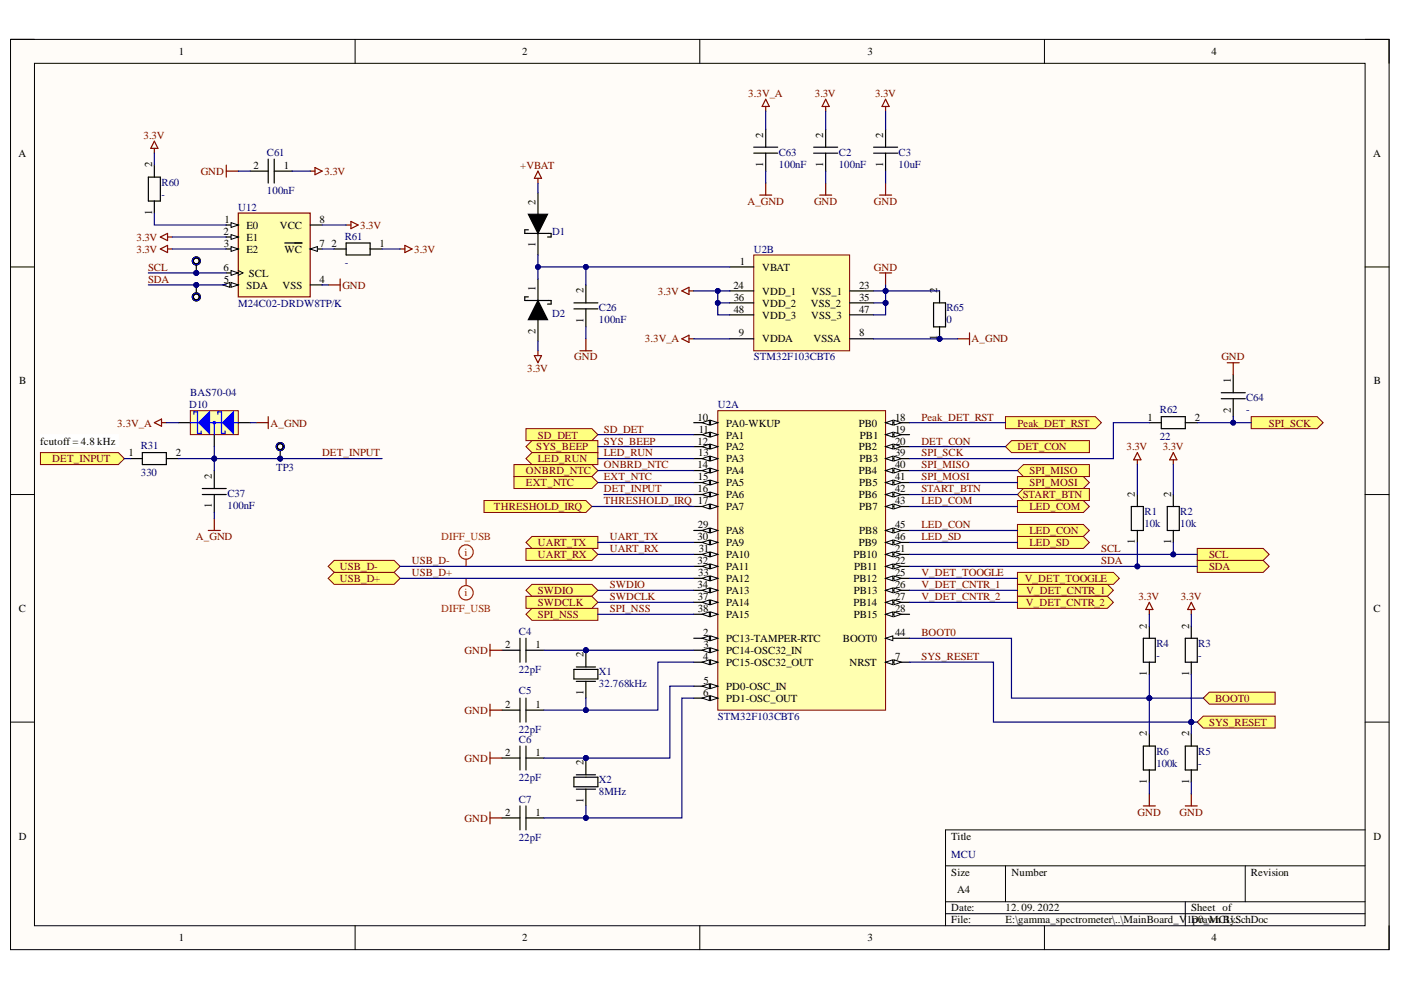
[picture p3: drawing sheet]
<svg xmlns="http://www.w3.org/2000/svg" width="297mm" height="210mm" viewBox="0 0 297 210" stroke-linecap="round" stroke-linejoin="round" font-family="sans-serif">
<defs><g id="words">
<g font-size="2.3">
<text x="37.9" y="11.7">1</text>
<text x="110.7" y="11.7">2</text>
<text x="183.9" y="11.7">3</text>
<text x="256.8" y="11.7">4</text>
<text x="161.8" y="29.2" transform="rotate(-90 161.8 29.2)">2</text>
<text x="174.5" y="29.2" transform="rotate(-90 174.5 29.2)">2</text>
<text x="187.2" y="29.2" transform="rotate(-90 187.2 29.2)">2</text>
<text x="3.9" y="33.3">A</text>
<text x="32.2" y="35.5" transform="rotate(-90 32.2 35.5)">2</text>
<text x="53.7" y="35.8">2</text>
<text x="60.2" y="35.8">1</text>
<text x="161.8" y="35.3" transform="rotate(-90 161.8 35.3)">1</text>
<text x="174.5" y="35.3" transform="rotate(-90 174.5 35.3)">1</text>
<text x="187.2" y="35.3" transform="rotate(-90 187.2 35.3)">1</text>
<text x="291.1" y="33.3">A</text>
<text x="32.2" y="45.6" transform="rotate(-90 32.2 45.6)">1</text>
<text x="47.6" y="47.2">1</text>
<text x="67.8" y="47.2">8</text>
<text x="113.5" y="43.4" transform="rotate(-90 113.5 43.4)">2</text>
<text x="47.4" y="49.8">2</text>
<text x="47.5" y="52.3">3</text>
<text x="52.3" y="48.5">E0</text>
<text x="52.3" y="51.1">E1</text>
<text x="52.3" y="53.6">E2</text>
<text x="59.3" y="48.5">VCC</text>
<text x="60.3" y="53.6">WC</text>
<text x="67.8" y="52.3">7</text>
<text x="70.3" y="52.3">2</text>
<text x="80.5" y="52.3">1</text>
<text x="113.5" y="52.4" transform="rotate(-90 113.5 52.4)">1</text>
<text x="47.4" y="57.4">6</text>
<text x="47.5" y="59.9">5</text>
<text x="52.8" y="58.7">SCL</text>
<text x="67.8" y="59.9">4</text>
<text x="156.8" y="56.1">1</text>
<text x="161.6" y="57.4">VBAT</text>
<text x="52.3" y="61.2">SDA</text>
<text x="59.9" y="61.2">VSS</text>
<text x="113.5" y="61.7" transform="rotate(-90 113.5 61.7)">1</text>
<text x="123.7" y="62.2" transform="rotate(-90 123.7 62.2)">2</text>
<text x="155.5" y="61.2">24</text>
<text x="155.6" y="63.7">36</text>
<text x="161.6" y="62.5">VDD_1</text>
<text x="161.6" y="65">VDD_2</text>
<text x="171.9" y="65">VSS_2</text>
<text x="172.1" y="62.5">VSS_1</text>
<text x="182.1" y="61.2">23</text>
<text x="182.1" y="63.7">35</text>
<text x="198.7" y="62.2" transform="rotate(-90 198.7 62.2)">2</text>
<text x="113.5" y="70.8" transform="rotate(-90 113.5 70.8)">2</text>
<text x="123.7" y="68.4" transform="rotate(-90 123.7 68.4)">1</text>
<text x="155.6" y="66.3">48</text>
<text x="156.7" y="71.3">9</text>
<text x="161.6" y="67.5">VDD_3</text>
<text x="172" y="67.5">VSS_3</text>
<text x="182.1" y="66.3">47</text>
<text x="182.1" y="71.3">8</text>
<text x="161.6" y="72.6">VDDA</text>
<text x="172.5" y="72.6">VSSA</text>
<text x="198.7" y="72.2" transform="rotate(-90 198.7 72.2)">1</text>
<text x="4.1" y="81.5">B</text>
<text x="261" y="81.2" transform="rotate(-90 261 81.2)">1</text>
<text x="291.3" y="81.5">B</text>
<text x="147.9" y="89.2">10</text>
<text x="189.8" y="89.2">18</text>
<text x="243.3" y="89.2">1</text>
<text x="253.3" y="89.2">2</text>
<text x="261" y="87.7" transform="rotate(-90 261 87.7)">2</text>
<text x="8.5" y="94.2">fcutoff = 4.8 kHz</text>
<text x="147.9" y="94.2">12</text>
<text x="148.1" y="91.7">11</text>
<text x="154" y="90.4">PA0-WKUP</text>
<text x="154" y="93">PA1</text>
<text x="154" y="95.5">PA2</text>
<text x="182.1" y="90.4">PB0</text>
<text x="182.1" y="95.5">PB2</text>
<text x="182.3" y="93">PB1</text>
<text x="189.8" y="91.7">19</text>
<text x="189.8" y="94.2">20</text>
<text x="27.2" y="96.8">1</text>
<text x="37.3" y="96.8">2</text>
<text x="44.9" y="101.5" transform="rotate(-90 44.9 101.5)">2</text>
<text x="147.9" y="99.3">14</text>
<text x="148" y="101.9">15</text>
<text x="148.1" y="96.8">13</text>
<text x="154" y="98.1">PA3</text>
<text x="154" y="100.6">PA4</text>
<text x="182.1" y="100.6">PB4</text>
<text x="182.2" y="98.1">PB3</text>
<text x="189.8" y="96.8">39</text>
<text x="189.8" y="99.3">40</text>
<text x="189.8" y="101.9">41</text>
<text x="44.9" y="107.8" transform="rotate(-90 44.9 107.8)">1</text>
<text x="147.9" y="104.4">16</text>
<text x="154" y="103.1">PA5</text>
<text x="154" y="105.7">PA6</text>
<text x="182.1" y="105.7">PB6</text>
<text x="182.1" y="103.1">PB5</text>
<text x="189.8" y="104.4">42</text>
<text x="189.8" y="106.9">43</text>
<text x="240.6" y="105.3" transform="rotate(-90 240.6 105.3)">2</text>
<text x="248.3" y="105.3" transform="rotate(-90 248.3 105.3)">2</text>
<text x="148" y="112">29</text>
<text x="154" y="108.2">PA7</text>
<text x="154" y="113.3">PA8</text>
<text x="182.1" y="108.2">PB7</text>
<text x="182.1" y="113.3">PB8</text>
<text x="189.8" y="112">45</text>
<text x="147.9" y="119.6">32</text>
<text x="147.9" y="114.5">30</text>
<text x="148.1" y="117.1">31</text>
<text x="154" y="118.3">PA10</text>
<text x="154" y="115.8">PA9</text>
<text x="181" y="118.3">PB10</text>
<text x="182.1" y="115.8">PB9</text>
<text x="189.8" y="117.1">21</text>
<text x="189.8" y="119.6">22</text>
<text x="189.8" y="114.5">46</text>
<text x="240.6" y="115.4" transform="rotate(-90 240.6 115.4)">1</text>
<text x="248.3" y="115.4" transform="rotate(-90 248.3 115.4)">1</text>
<text x="147.9" y="124.7">34</text>
<text x="148.1" y="122.1">33</text>
<text x="154" y="120.9">PA11</text>
<text x="154" y="123.4">PA12</text>
<text x="154" y="125.9">PA13</text>
<text x="181" y="123.4">PB12</text>
<text x="181" y="125.9">PB13</text>
<text x="181.1" y="120.9">PB11</text>
<text x="189.8" y="122.1">25</text>
<text x="189.8" y="124.7">26</text>
<text x="4" y="129.8">C</text>
<text x="148" y="127.2">37</text>
<text x="148" y="129.8">38</text>
<text x="154" y="128.5">PA14</text>
<text x="154" y="131">PA15</text>
<text x="181" y="128.5">PB14</text>
<text x="181" y="131">PB15</text>
<text x="189.8" y="127.2">27</text>
<text x="189.8" y="129.8">28</text>
<text x="291.2" y="129.8">C</text>
<text x="107.1" y="137.4">2</text>
<text x="113.5" y="137.4">1</text>
<text x="149.1" y="134.8">2</text>
<text x="149.2" y="137.4">3</text>
<text x="154" y="136.1">PC13-TAMPER-RTC</text>
<text x="178.7" y="136.1">BOOT0</text>
<text x="189.8" y="134.8">44</text>
<text x="243.1" y="133.3" transform="rotate(-90 243.1 133.3)">2</text>
<text x="252.1" y="133.3" transform="rotate(-90 252.1 133.3)">2</text>
<text x="123.7" y="139.4" transform="rotate(-90 123.7 139.4)">2</text>
<text x="149.1" y="139.9">4</text>
<text x="154" y="138.6">PC14-OSC32_IN</text>
<text x="154" y="141.2">PC15-OSC32_OUT</text>
<text x="180.1" y="141.2">NRST</text>
<text x="189.8" y="139.9">7</text>
<text x="243.1" y="143.3" transform="rotate(-90 243.1 143.3)">1</text>
<text x="252.1" y="143.3" transform="rotate(-90 252.1 143.3)">1</text>
<text x="123.7" y="147.3" transform="rotate(-90 123.7 147.3)">1</text>
<text x="149.1" y="147.5">6</text>
<text x="149.2" y="145">5</text>
<text x="154" y="146.2">PD0-OSC_IN</text>
<text x="154" y="148.9">PD1-OSC_OUT</text>
<text x="107.1" y="150.1">2</text>
<text x="113.5" y="150.1">1</text>
<text x="107.1" y="160.3">2</text>
<text x="113.5" y="160.3">1</text>
<text x="243.1" y="156.1" transform="rotate(-90 243.1 156.1)">2</text>
<text x="252.1" y="156.1" transform="rotate(-90 252.1 156.1)">2</text>
<text x="123.7" y="162.2" transform="rotate(-90 123.7 162.2)">2</text>
<text x="243.1" y="166.2" transform="rotate(-90 243.1 166.2)">1</text>
<text x="252.1" y="166.2" transform="rotate(-90 252.1 166.2)">1</text>
<text x="107.1" y="172.9">2</text>
<text x="113.5" y="172.9">1</text>
<text x="123.7" y="170.2" transform="rotate(-90 123.7 170.2)">1</text>
<text x="4" y="178">D</text>
<text x="201.7" y="178">Title</text>
<text x="291.2" y="178">D</text>
<text x="201.7" y="185.6">Size</text>
<text x="214.5" y="185.6">Number</text>
<text x="265.2" y="185.6">Revision</text>
<text x="203" y="189.4">A4</text>
<text x="201.7" y="193.2">Date:</text>
<text x="201.7" y="195.8">File:</text>
<text x="213.2" y="193.2">12. 09. 2022</text>
<text x="213.2" y="195.8">E:\gamma_spectrometer\..\MainBoard_V</text>
<text x="251.7" y="195.8">1Drawn BySchDoc</text>
<text x="252.5" y="193.2">Sheet of</text>
<text x="252.8" y="195.8">p0_MCU.:</text>
<text x="37.9" y="199.6">1</text>
<text x="110.7" y="199.6">2</text>
<text x="183.9" y="199.6">3</text>
<text x="256.8" y="199.6">4</text>
</g>
<g font-size="2.3" fill="#800000">
<text x="158.6" y="20.5">3.3V_A</text>
<text x="172.8" y="20.5">3.3V</text>
<text x="185.5" y="20.5">3.3V</text>
<text x="30.5" y="29.5">3.3V</text>
<text x="110.3" y="35.8">+VBAT</text>
<text x="42.6" y="37.1">GND</text>
<text x="68.8" y="37.1">3.3V</text>
<text x="158.5" y="43.4">A_GND</text>
<text x="172.6" y="43.4">GND</text>
<text x="185.3" y="43.4">GND</text>
<text x="28.9" y="53.6">3.3V</text>
<text x="28.9" y="51.1">3.3V</text>
<text x="76.4" y="48.5">3.3V</text>
<text x="87.8" y="53.6">3.3V</text>
<text x="31.4" y="57.4">SCL</text>
<text x="31.4" y="59.9">SDA</text>
<text x="185.3" y="57.4">GND</text>
<text x="72.6" y="61.2">GND</text>
<text x="139.5" y="62.5">3.3V</text>
<text x="121.7" y="76.4">GND</text>
<text x="136.7" y="72.6">3.3V_A</text>
<text x="206" y="72.6">A_GND</text>
<text x="259" y="76.4">GND</text>
<text x="111.8" y="78.9">3.3V</text>
<text x="195.3" y="89.2">Peak_DET_RST</text>
<text x="24.9" y="90.4">3.3V_A</text>
<text x="57.4" y="90.4">A_GND</text>
<text x="113.7" y="95.5">SYS_BEEP</text>
<text x="114" y="93">SD_DET</text>
<text x="128" y="94.2">SYS_BEEP</text>
<text x="128" y="91.7">SD_DET</text>
<text x="195.3" y="94.2">DET_CON</text>
<text x="215.7" y="90.4">Peak_DET_RST</text>
<text x="215.7" y="95.5">DET_CON</text>
<text x="238.8" y="95.5">3.3V</text>
<text x="246.5" y="95.5">3.3V</text>
<text x="269" y="90.4">SPI_SCK</text>
<text x="11.1" y="98.1">DET_INPUT</text>
<text x="68.3" y="96.8">DET_INPUT</text>
<text x="111.5" y="100.6">ONBRD_NTC</text>
<text x="114" y="98.1">LED_RUN</text>
<text x="128" y="99.3">ONBRD_NTC</text>
<text x="128" y="101.9">EXT_NTC</text>
<text x="128" y="96.8">LED_RUN</text>
<text x="195.3" y="96.8">SPI_SCK</text>
<text x="195.3" y="99.3">SPI_MISO</text>
<text x="195.3" y="101.9">SPI_MOSI</text>
<text x="218.3" y="100.6">SPI_MISO</text>
<text x="111.5" y="103.1">EXT_NTC</text>
<text x="128" y="104.4">DET_INPUT</text>
<text x="128" y="106.9">THRESHOLD_IRQ 17</text>
<text x="195.3" y="104.4">START_BTN</text>
<text x="195.3" y="106.9">LED_COM</text>
<text x="216.8" y="105.7">START_BTN</text>
<text x="218.3" y="103.1">SPI_MOSI</text>
<text x="104.7" y="108.2">THRESHOLD_IRQ</text>
<text x="195.3" y="112">LED_CON</text>
<text x="218.3" y="108.2">LED_COM</text>
<text x="218.3" y="113.3">LED_CON</text>
<text x="41.5" y="114.5">A_GND</text>
<text x="87.3" y="119.6">USB_D-</text>
<text x="114" y="115.8">UART_TX</text>
<text x="114" y="118.3">UART_RX</text>
<text x="129.3" y="114.5">UART_TX</text>
<text x="129.3" y="117.1">UART_RX</text>
<text x="195.3" y="114.5">LED_SD</text>
<text x="218.3" y="115.8">LED_SD</text>
<text x="233.5" y="117.1">SCL</text>
<text x="233.5" y="119.6">SDA</text>
<text x="256.3" y="118.3">SCL</text>
<text x="72.1" y="120.9">USB_D-</text>
<text x="72.1" y="123.4">USB_D+</text>
<text x="87.3" y="122.1">USB_D+</text>
<text x="114" y="125.9">SWDIO</text>
<text x="129.3" y="124.7">SWDIO</text>
<text x="195.3" y="124.7">V_DET_CNTR_1</text>
<text x="195.3" y="122.1">V_DET_TOOGLE</text>
<text x="217.3" y="123.4">V_DET_TOOGLE</text>
<text x="217.6" y="125.9">V_DET_CNTR_1</text>
<text x="256.3" y="120.9">SDA</text>
<text x="114" y="131">SPI_NSS</text>
<text x="114" y="128.5">SWDCLK</text>
<text x="129.3" y="129.8">SPI_NSS</text>
<text x="129.3" y="127.2">SWDCLK</text>
<text x="195.3" y="127.2">V_DET_CNTR_2</text>
<text x="217.5" y="128.5">V_DET_CNTR_2</text>
<text x="241.4" y="127.2">3.3V</text>
<text x="250.3" y="127.2">3.3V</text>
<text x="195.3" y="134.8">BOOT0</text>
<text x="98.5" y="138.6">GND</text>
<text x="195.3" y="139.9">SYS_RESET</text>
<text x="257.6" y="148.9">BOOT0</text>
<text x="98.5" y="151.4">GND</text>
<text x="256.3" y="153.9">SYS_RESET</text>
<text x="98.5" y="161.5">GND</text>
<text x="241.2" y="172.9">GND</text>
<text x="250.1" y="172.9">GND</text>
<text x="98.5" y="174.2">GND</text>
</g>
<g font-size="2.3" fill="#000080">
<text x="56.6" y="33">C61</text>
<text x="165.1" y="33">C63</text>
<text x="165.1" y="35.6">100nF</text>
<text x="177.8" y="33">C2</text>
<text x="177.8" y="35.6">100nF</text>
<text x="190.5" y="33">C3</text>
<text x="190.5" y="35.6">10uF</text>
<text x="34.3" y="39.4">R60</text>
<text x="34.3" y="41.9">-</text>
<text x="56.6" y="41.2">100nF</text>
<text x="50.5" y="44.7">U12</text>
<text x="73.1" y="50.8">R61</text>
<text x="117.1" y="49.8">D1</text>
<text x="159.8" y="53.6">U2B</text>
<text x="73.1" y="56.4">-</text>
<text x="50.5" y="65">M24C02-DRDW8TP/K</text>
<text x="117.1" y="67.3">D2</text>
<text x="127" y="66">C26</text>
<text x="127" y="68.6">100nF</text>
<text x="200.7" y="66">R65</text>
<text x="200.7" y="68.6">0</text>
<text x="159.8" y="76.4">STM32F103CBT6</text>
<text x="40.1" y="86.6">D10</text>
<text x="40.4" y="84">BAS70-04</text>
<text x="152.2" y="86.6">U2A</text>
<text x="245.9" y="87.6">R62</text>
<text x="264.2" y="85">C64</text>
<text x="264.2" y="87.6">-</text>
<text x="29.9" y="95.3">R31</text>
<text x="245.9" y="93.2">22</text>
<text x="29.9" y="100.8">330</text>
<text x="58.5" y="99.8">TP3</text>
<text x="48.2" y="105.4">C37</text>
<text x="48.2" y="107.9">100nF</text>
<text x="242.6" y="109.2">R1</text>
<text x="242.6" y="111.7">10k</text>
<text x="250.2" y="109.2">R2</text>
<text x="250.2" y="111.7">10k</text>
<text x="110" y="134.6">C4</text>
<text x="245.2" y="137.1">R4</text>
<text x="254.1" y="137.1">R3</text>
<text x="110" y="142.7">22pF</text>
<text x="127" y="143.2">X1</text>
<text x="245.2" y="139.6">-</text>
<text x="254.1" y="139.6">-</text>
<text x="110" y="147.2">C5</text>
<text x="127" y="145.7">32.768kHz</text>
<text x="110" y="155.4">22pF</text>
<text x="152.2" y="152.7">STM32F103CBT6</text>
<text x="110" y="157.5">C6</text>
<text x="245.2" y="160">R6</text>
<text x="254.1" y="160">R5</text>
<text x="110" y="165.6">22pF</text>
<text x="127" y="166.1">X2</text>
<text x="245.2" y="162.5">100k</text>
<text x="254.1" y="162.5">-</text>
<text x="110" y="170.2">C7</text>
<text x="127" y="168.6">8MHz</text>
<text x="110" y="178.3">22pF</text>
<text x="201.7" y="181.8">MCU</text>
</g>
<g font-size="2.3" fill="#f00">
<text x="93.6" y="114.5">DIFF_USB</text>
<text x="98.5" y="117.8">i</text>
<text x="93.6" y="129.8">DIFF_USB</text>
<text x="98.5" y="126.5">i</text>
</g>
</g></defs>
<path d="M2.2 8.4h292.3v192.9h-292.3z" fill-rule="evenodd" fill="#fffcf8"/>
<path d="M2.2 8.4h292.3v192.9h-292.3z" fill="none" stroke="#000" stroke-width=".21"/>
<path d="M7.3 13.4h282.1v182.9h-282.1z" fill-rule="evenodd" fill="#fffcf8"/>
<g fill="none" stroke="#000" stroke-width=".21">
<path d="M2.2 8.3h5.1M7.3 13.4h282.1v182.9h-282.1zM75.3 8.3v5.1M148.4 8.3v5.1M221.4 8.4v5M289.4 8.4h5.1v5M2.2 56.6h5.1M289.4 56.6h5.1M2.2 104.9h5.1M289.4 104.9h5.1M2.2 153.1h5.1M289.4 153.1h5.1"/>
<path d="M289.4 176h-88.9v20.3M75.3 196.3v5M148.4 196.3v5M200.5 183.6h88.9M200.5 191.2h88.9M200.5 193.7h88.9M213.2 183.6v7.6M221.4 196.3v5M251.3 191.2v5.1M264 183.6v7.6M294.5 196.3v5"/>
</g>
<path d="M152.2 87.1h35.6v63.5h-35.6z" fill-rule="evenodd" fill="#ffffb0"/>
<path d="M152.2 87.1h35.6v63.5h-35.6z" fill="none" stroke="#800000" stroke-width=".21"/>
<path d="M187.8 135.3h5" fill="none" stroke="#000" stroke-width=".25"/>
<path d="M187.8 135.3l1.5-.5v1z" fill="#f8fcff"/>
<path d="M187.8 135.3l1.5-.5v1z" fill="none" stroke="#000" stroke-width=".21"/>
<path d="M187.8 140.4h5" fill="none" stroke="#000" stroke-width=".25"/>
<path d="M187.8 140.4l1.5-.5v1z" fill="#f8fcff"/>
<path d="M187.8 140.4l1.5-.5v1z" fill="none" stroke="#000" stroke-width=".21"/>
<path d="M189.5 139.9l1.6 .5-1.6 .5z" fill="#f8fcff"/>
<path d="M189.5 139.9l1.6 .5-1.6 .5z" fill="none" stroke="#000" stroke-width=".21"/>
<path d="M147.1 89.6h5.1" fill="none" stroke="#000" stroke-width=".25"/>
<path d="M150.7 89.1l1.5 .5-1.5 .5z" fill="#f8fcff"/>
<path d="M150.7 89.1l1.5 .5-1.5 .5z" fill="none" stroke="#000" stroke-width=".21"/>
<path d="M148.9 89.6l1.5-.5v1z" fill="#f8fcff"/>
<path d="M148.9 89.6l1.5-.5v1z" fill="none" stroke="#000" stroke-width=".21"/>
<path d="M147.1 92.2h5.1" fill="none" stroke="#000" stroke-width=".25"/>
<path d="M150.7 91.6l1.5 .6-1.5 .5z" fill="#f8fcff"/>
<path d="M150.7 91.6l1.5 .6-1.5 .5z" fill="none" stroke="#000" stroke-width=".21"/>
<path d="M148.9 92.2l1.5-.6v1.1z" fill="#f8fcff"/>
<path d="M148.9 92.2l1.5-.6v1.1z" fill="none" stroke="#000" stroke-width=".21"/>
<path d="M147.1 117.5h5.1" fill="none" stroke="#000" stroke-width=".25"/>
<path d="M150.7 117l1.5 .5-1.5 .6z" fill="#f8fcff"/>
<path d="M150.7 117l1.5 .5-1.5 .6z" fill="none" stroke="#000" stroke-width=".21"/>
<path d="M148.9 117.5l1.5-.5v1.1z" fill="#f8fcff"/>
<path d="M148.9 117.5l1.5-.5v1.1z" fill="none" stroke="#000" stroke-width=".21"/>
<path d="M147.1 120.1h5.1" fill="none" stroke="#000" stroke-width=".25"/>
<path d="M150.7 119.6l1.5 .5-1.5 .5z" fill="#f8fcff"/>
<path d="M150.7 119.6l1.5 .5-1.5 .5z" fill="none" stroke="#000" stroke-width=".21"/>
<path d="M148.9 120.1l1.5-.5v1z" fill="#f8fcff"/>
<path d="M148.9 120.1l1.5-.5v1z" fill="none" stroke="#000" stroke-width=".21"/>
<path d="M147.1 122.6h5.1" fill="none" stroke="#000" stroke-width=".25"/>
<path d="M150.7 122.1l1.5 .5-1.5 .5z" fill="#f8fcff"/>
<path d="M150.7 122.1l1.5 .5-1.5 .5z" fill="none" stroke="#000" stroke-width=".21"/>
<path d="M148.9 122.6l1.5-.5v1z" fill="#f8fcff"/>
<path d="M148.9 122.6l1.5-.5v1z" fill="none" stroke="#000" stroke-width=".21"/>
<path d="M147.1 125.2h5.1" fill="none" stroke="#000" stroke-width=".25"/>
<path d="M150.7 124.7l1.5 .5-1.5 .5z" fill="#f8fcff"/>
<path d="M150.7 124.7l1.5 .5-1.5 .5z" fill="none" stroke="#000" stroke-width=".21"/>
<path d="M148.9 125.2l1.5-.5v1z" fill="#f8fcff"/>
<path d="M148.9 125.2l1.5-.5v1z" fill="none" stroke="#000" stroke-width=".21"/>
<path d="M147.1 127.7h5.1" fill="none" stroke="#000" stroke-width=".25"/>
<path d="M150.7 127.2l1.5 .5-1.5 .5z" fill="#f8fcff"/>
<path d="M150.7 127.2l1.5 .5-1.5 .5z" fill="none" stroke="#000" stroke-width=".21"/>
<path d="M148.9 127.7l1.5-.5v1z" fill="#f8fcff"/>
<path d="M148.9 127.7l1.5-.5v1z" fill="none" stroke="#000" stroke-width=".21"/>
<path d="M147.1 130.2h5.1" fill="none" stroke="#000" stroke-width=".25"/>
<path d="M150.7 129.7l1.5 .5-1.5 .6z" fill="#f8fcff"/>
<path d="M150.7 129.7l1.5 .5-1.5 .6z" fill="none" stroke="#000" stroke-width=".21"/>
<path d="M148.9 130.2l1.5-.5v1.1z" fill="#f8fcff"/>
<path d="M148.9 130.2l1.5-.5v1.1z" fill="none" stroke="#000" stroke-width=".21"/>
<path d="M147.1 94.7h5.1" fill="none" stroke="#000" stroke-width=".25"/>
<path d="M150.7 94.2l1.5 .5-1.5 .5z" fill="#f8fcff"/>
<path d="M150.7 94.2l1.5 .5-1.5 .5z" fill="none" stroke="#000" stroke-width=".21"/>
<path d="M148.9 94.7l1.5-.5v1z" fill="#f8fcff"/>
<path d="M148.9 94.7l1.5-.5v1z" fill="none" stroke="#000" stroke-width=".21"/>
<path d="M147.1 97.2h5.1" fill="none" stroke="#000" stroke-width=".25"/>
<path d="M150.7 96.7l1.5 .5-1.5 .5z" fill="#f8fcff"/>
<path d="M150.7 96.7l1.5 .5-1.5 .5z" fill="none" stroke="#000" stroke-width=".21"/>
<path d="M148.9 97.2l1.5-.5v1z" fill="#f8fcff"/>
<path d="M148.9 97.2l1.5-.5v1z" fill="none" stroke="#000" stroke-width=".21"/>
<path d="M147.1 99.8h5.1" fill="none" stroke="#000" stroke-width=".25"/>
<path d="M150.7 99.3l1.5 .5-1.5 .5z" fill="#f8fcff"/>
<path d="M150.7 99.3l1.5 .5-1.5 .5z" fill="none" stroke="#000" stroke-width=".21"/>
<path d="M148.9 99.8l1.5-.5v1z" fill="#f8fcff"/>
<path d="M148.9 99.8l1.5-.5v1z" fill="none" stroke="#000" stroke-width=".21"/>
<path d="M147.1 102.3h5.1" fill="none" stroke="#000" stroke-width=".25"/>
<path d="M150.7 101.8l1.5 .5-1.5 .5z" fill="#f8fcff"/>
<path d="M150.7 101.8l1.5 .5-1.5 .5z" fill="none" stroke="#000" stroke-width=".21"/>
<path d="M148.9 102.3l1.5-.5v1z" fill="#f8fcff"/>
<path d="M148.9 102.3l1.5-.5v1z" fill="none" stroke="#000" stroke-width=".21"/>
<path d="M147.1 104.9h5.1" fill="none" stroke="#000" stroke-width=".25"/>
<path d="M150.7 104.3l1.5 .6-1.5 .5z" fill="#f8fcff"/>
<path d="M150.7 104.3l1.5 .6-1.5 .5z" fill="none" stroke="#000" stroke-width=".21"/>
<path d="M148.9 104.9l1.5-.6v1.1z" fill="#f8fcff"/>
<path d="M148.9 104.9l1.5-.6v1.1z" fill="none" stroke="#000" stroke-width=".21"/>
<path d="M147.1 107.4h5.1" fill="none" stroke="#000" stroke-width=".25"/>
<path d="M150.7 106.9l1.5 .5-1.5 .5z" fill="#f8fcff"/>
<path d="M150.7 106.9l1.5 .5-1.5 .5z" fill="none" stroke="#000" stroke-width=".21"/>
<path d="M148.9 107.4l1.5-.5v1z" fill="#f8fcff"/>
<path d="M148.9 107.4l1.5-.5v1z" fill="none" stroke="#000" stroke-width=".21"/>
<path d="M147.1 112.5h5.1" fill="none" stroke="#000" stroke-width=".25"/>
<path d="M150.7 112l1.5 .5-1.5 .5z" fill="#f8fcff"/>
<path d="M150.7 112l1.5 .5-1.5 .5z" fill="none" stroke="#000" stroke-width=".21"/>
<path d="M148.9 112.5l1.5-.5v1z" fill="#f8fcff"/>
<path d="M148.9 112.5l1.5-.5v1z" fill="none" stroke="#000" stroke-width=".21"/>
<path d="M147.1 115h5.1" fill="none" stroke="#000" stroke-width=".25"/>
<path d="M150.7 114.5l1.5 .5-1.5 .5z" fill="#f8fcff"/>
<path d="M150.7 114.5l1.5 .5-1.5 .5z" fill="none" stroke="#000" stroke-width=".21"/>
<path d="M148.9 115l1.5-.5v1z" fill="#f8fcff"/>
<path d="M148.9 115l1.5-.5v1z" fill="none" stroke="#000" stroke-width=".21"/>
<path d="M187.8 89.6h5" fill="none" stroke="#000" stroke-width=".25"/>
<path d="M187.8 89.6l1.5-.5v1z" fill="#f8fcff"/>
<path d="M187.8 89.6l1.5-.5v1z" fill="none" stroke="#000" stroke-width=".21"/>
<path d="M189.5 89.1l1.6 .5-1.6 .5z" fill="#f8fcff"/>
<path d="M189.5 89.1l1.6 .5-1.6 .5z" fill="none" stroke="#000" stroke-width=".21"/>
<path d="M187.8 92.2h5" fill="none" stroke="#000" stroke-width=".25"/>
<path d="M187.8 92.2l1.5-.6v1.1z" fill="#f8fcff"/>
<path d="M187.8 92.2l1.5-.6v1.1z" fill="none" stroke="#000" stroke-width=".21"/>
<path d="M189.5 91.6l1.6 .6-1.6 .5z" fill="#f8fcff"/>
<path d="M189.5 91.6l1.6 .6-1.6 .5z" fill="none" stroke="#000" stroke-width=".21"/>
<path d="M187.8 117.5h5" fill="none" stroke="#000" stroke-width=".25"/>
<path d="M187.8 117.5l1.5-.5v1.1z" fill="#f8fcff"/>
<path d="M187.8 117.5l1.5-.5v1.1z" fill="none" stroke="#000" stroke-width=".21"/>
<path d="M189.5 117l1.6 .5-1.6 .6z" fill="#f8fcff"/>
<path d="M189.5 117l1.6 .5-1.6 .6z" fill="none" stroke="#000" stroke-width=".21"/>
<path d="M187.8 120.1h5" fill="none" stroke="#000" stroke-width=".25"/>
<path d="M187.8 120.1l1.5-.5v1z" fill="#f8fcff"/>
<path d="M187.8 120.1l1.5-.5v1z" fill="none" stroke="#000" stroke-width=".21"/>
<path d="M189.5 119.6l1.6 .5-1.6 .5z" fill="#f8fcff"/>
<path d="M189.5 119.6l1.6 .5-1.6 .5z" fill="none" stroke="#000" stroke-width=".21"/>
<path d="M187.8 122.6h5" fill="none" stroke="#000" stroke-width=".25"/>
<path d="M187.8 122.6l1.5-.5v1z" fill="#f8fcff"/>
<path d="M187.8 122.6l1.5-.5v1z" fill="none" stroke="#000" stroke-width=".21"/>
<path d="M189.5 122.1l1.6 .5-1.6 .5z" fill="#f8fcff"/>
<path d="M189.5 122.1l1.6 .5-1.6 .5z" fill="none" stroke="#000" stroke-width=".21"/>
<path d="M187.8 125.2h5" fill="none" stroke="#000" stroke-width=".25"/>
<path d="M187.8 125.2l1.5-.5v1z" fill="#f8fcff"/>
<path d="M187.8 125.2l1.5-.5v1z" fill="none" stroke="#000" stroke-width=".21"/>
<path d="M189.5 124.7l1.6 .5-1.6 .5z" fill="#f8fcff"/>
<path d="M189.5 124.7l1.6 .5-1.6 .5z" fill="none" stroke="#000" stroke-width=".21"/>
<path d="M187.8 127.7h5" fill="none" stroke="#000" stroke-width=".25"/>
<path d="M187.8 127.7l1.5-.5v1z" fill="#f8fcff"/>
<path d="M187.8 127.7l1.5-.5v1z" fill="none" stroke="#000" stroke-width=".21"/>
<path d="M189.5 127.2l1.6 .5-1.6 .5z" fill="#f8fcff"/>
<path d="M189.5 127.2l1.6 .5-1.6 .5z" fill="none" stroke="#000" stroke-width=".21"/>
<path d="M187.8 130.2h5" fill="none" stroke="#000" stroke-width=".25"/>
<path d="M187.8 130.2l1.5-.5v1.1z" fill="#f8fcff"/>
<path d="M187.8 130.2l1.5-.5v1.1z" fill="none" stroke="#000" stroke-width=".21"/>
<path d="M189.5 129.7l1.6 .5-1.6 .6z" fill="#f8fcff"/>
<path d="M189.5 129.7l1.6 .5-1.6 .6z" fill="none" stroke="#000" stroke-width=".21"/>
<path d="M187.8 94.7h5" fill="none" stroke="#000" stroke-width=".25"/>
<path d="M187.8 94.7l1.5-.5v1z" fill="#f8fcff"/>
<path d="M187.8 94.7l1.5-.5v1z" fill="none" stroke="#000" stroke-width=".21"/>
<path d="M189.5 94.2l1.6 .5-1.6 .5z" fill="#f8fcff"/>
<path d="M189.5 94.2l1.6 .5-1.6 .5z" fill="none" stroke="#000" stroke-width=".21"/>
<path d="M187.8 97.2h5" fill="none" stroke="#000" stroke-width=".25"/>
<path d="M187.8 97.2l1.5-.5v1z" fill="#f8fcff"/>
<path d="M187.8 97.2l1.5-.5v1z" fill="none" stroke="#000" stroke-width=".21"/>
<path d="M189.5 96.7l1.6 .5-1.6 .5z" fill="#f8fcff"/>
<path d="M189.5 96.7l1.6 .5-1.6 .5z" fill="none" stroke="#000" stroke-width=".21"/>
<path d="M187.8 99.8h5" fill="none" stroke="#000" stroke-width=".25"/>
<path d="M187.8 99.8l1.5-.5v1z" fill="#f8fcff"/>
<path d="M187.8 99.8l1.5-.5v1z" fill="none" stroke="#000" stroke-width=".21"/>
<path d="M189.5 99.3l1.6 .5-1.6 .5z" fill="#f8fcff"/>
<path d="M189.5 99.3l1.6 .5-1.6 .5z" fill="none" stroke="#000" stroke-width=".21"/>
<path d="M187.8 102.3h5" fill="none" stroke="#000" stroke-width=".25"/>
<path d="M187.8 102.3l1.5-.5v1z" fill="#f8fcff"/>
<path d="M187.8 102.3l1.5-.5v1z" fill="none" stroke="#000" stroke-width=".21"/>
<path d="M189.5 101.8l1.6 .5-1.6 .5z" fill="#f8fcff"/>
<path d="M189.5 101.8l1.6 .5-1.6 .5z" fill="none" stroke="#000" stroke-width=".21"/>
<path d="M187.8 104.9h5" fill="none" stroke="#000" stroke-width=".25"/>
<path d="M187.8 104.9l1.5-.6v1.1z" fill="#f8fcff"/>
<path d="M187.8 104.9l1.5-.6v1.1z" fill="none" stroke="#000" stroke-width=".21"/>
<path d="M189.5 104.3l1.6 .6-1.6 .5z" fill="#f8fcff"/>
<path d="M189.5 104.3l1.6 .6-1.6 .5z" fill="none" stroke="#000" stroke-width=".21"/>
<path d="M187.8 107.4h5" fill="none" stroke="#000" stroke-width=".25"/>
<path d="M187.8 107.4l1.5-.5v1z" fill="#f8fcff"/>
<path d="M187.8 107.4l1.5-.5v1z" fill="none" stroke="#000" stroke-width=".21"/>
<path d="M189.5 106.9l1.6 .5-1.6 .5z" fill="#f8fcff"/>
<path d="M189.5 106.9l1.6 .5-1.6 .5z" fill="none" stroke="#000" stroke-width=".21"/>
<path d="M187.8 112.5h5" fill="none" stroke="#000" stroke-width=".25"/>
<path d="M187.8 112.5l1.5-.5v1z" fill="#f8fcff"/>
<path d="M187.8 112.5l1.5-.5v1z" fill="none" stroke="#000" stroke-width=".21"/>
<path d="M189.5 112l1.6 .5-1.6 .5z" fill="#f8fcff"/>
<path d="M189.5 112l1.6 .5-1.6 .5z" fill="none" stroke="#000" stroke-width=".21"/>
<path d="M187.8 115h5" fill="none" stroke="#000" stroke-width=".25"/>
<path d="M187.8 115l1.5-.5v1z" fill="#f8fcff"/>
<path d="M187.8 115l1.5-.5v1z" fill="none" stroke="#000" stroke-width=".21"/>
<path d="M189.5 114.5l1.6 .5-1.6 .5z" fill="#f8fcff"/>
<path d="M189.5 114.5l1.6 .5-1.6 .5z" fill="none" stroke="#000" stroke-width=".21"/>
<path d="M147.1 135.3h5.1" fill="none" stroke="#000" stroke-width=".25"/>
<path d="M150.7 134.8l1.5 .5-1.5 .5z" fill="#f8fcff"/>
<path d="M150.7 134.8l1.5 .5-1.5 .5z" fill="none" stroke="#000" stroke-width=".21"/>
<path d="M148.9 135.3l1.5-.5v1z" fill="#f8fcff"/>
<path d="M148.9 135.3l1.5-.5v1z" fill="none" stroke="#000" stroke-width=".21"/>
<path d="M147.1 137.9h5.1" fill="none" stroke="#000" stroke-width=".25"/>
<path d="M150.7 137.4l1.5 .5-1.5 .5z" fill="#f8fcff"/>
<path d="M150.7 137.4l1.5 .5-1.5 .5z" fill="none" stroke="#000" stroke-width=".21"/>
<path d="M148.9 137.9l1.5-.5v1z" fill="#f8fcff"/>
<path d="M148.9 137.9l1.5-.5v1z" fill="none" stroke="#000" stroke-width=".21"/>
<path d="M147.1 140.4h5.1" fill="none" stroke="#000" stroke-width=".25"/>
<path d="M150.7 139.9l1.5 .5-1.5 .5z" fill="#f8fcff"/>
<path d="M150.7 139.9l1.5 .5-1.5 .5z" fill="none" stroke="#000" stroke-width=".21"/>
<path d="M148.9 140.4l1.5-.5v1z" fill="#f8fcff"/>
<path d="M148.9 140.4l1.5-.5v1z" fill="none" stroke="#000" stroke-width=".21"/>
<path d="M147.1 145.5h5.1" fill="none" stroke="#000" stroke-width=".25"/>
<path d="M150.7 145l1.5 .5-1.5 .5z" fill="#f8fcff"/>
<path d="M150.7 145l1.5 .5-1.5 .5z" fill="none" stroke="#000" stroke-width=".21"/>
<path d="M148.9 145.5l1.5-.5v1z" fill="#f8fcff"/>
<path d="M148.9 145.5l1.5-.5v1z" fill="none" stroke="#000" stroke-width=".21"/>
<path d="M147.1 148h5.1" fill="none" stroke="#000" stroke-width=".25"/>
<path d="M150.7 147.5l1.5 .5-1.5 .5z" fill="#f8fcff"/>
<path d="M150.7 147.5l1.5 .5-1.5 .5z" fill="none" stroke="#000" stroke-width=".21"/>
<path d="M148.9 148l1.5-.5v1z" fill="#f8fcff"/>
<path d="M148.9 148l1.5-.5v1z" fill="none" stroke="#000" stroke-width=".21"/>
<path d="M159.8 54.1h20.3v20.3h-20.3z" fill-rule="evenodd" fill="#ffffb0"/>
<path d="M159.8 54.1h20.3v20.3h-20.3z" fill="none" stroke="#800000" stroke-width=".21"/>
<path d="M154.7 56.6h5.1M154.7 61.7h5.1M154.7 64.2h5.1M154.7 66.8h5.1M154.7 71.8h5.1M180.1 61.7h5.1M180.1 64.2h5.1M180.1 71.8h5.1M180.1 66.8h5.1" fill="none" stroke="#000" stroke-width=".25"/>
<path d="M144.6 61.7l1.5-.8v1.5zM144.6 71.8l1.5-.7v1.5zM146.1 61.7h1M146.1 71.8h1M203 71.8h2.6M205.6 70.6v2.5" fill="none" stroke="#800000" stroke-width=".25"/>
<circle cx="124.2" cy="160.7" r=".51" fill="#000080"/>
<circle cx="124.2" cy="160.7" r=".51" fill="none" stroke="#000080" stroke-width=".21"/>
<path d="M121.7 164.8h5.1v2h-5.1zM122.2 164.3h4.1M122.2 167.3h4.1M124.2 160.7v3.6M124.2 167.3v3.6" fill="none" stroke="#000" stroke-width=".25"/>
<circle cx="124.2" cy="160.7" r=".51" fill="#000080"/>
<circle cx="124.2" cy="160.7" r=".51" fill="none" stroke="#000080" stroke-width=".21"/>
<path d="M110.2 158.2v5.1M111.5 158.2v5.1M106.4 160.7h3.8M106.4 173.4h3.8M110.2 170.9v5.1M111.5 170.9v5.1M111.5 173.4h3.8M111.5 160.7h3.8" fill="none" stroke="#000" stroke-width=".25"/>
<path d="M103.9 159.4v2.6M103.9 172.2v2.5M103.9 160.7h2.5M103.9 173.4h2.5" fill="none" stroke="#800000" stroke-width=".25"/>
<circle cx="124.2" cy="137.9" r=".51" fill="#000080"/>
<circle cx="124.2" cy="137.9" r=".51" fill="none" stroke="#000080" stroke-width=".21"/>
<path d="M124.2 137.9v3.5M121.7 141.9h5.1v2.1h-5.1zM122.2 141.4h4.1M122.2 144.5h4.1M124.2 144.5v3.5" fill="none" stroke="#000" stroke-width=".25"/>
<circle cx="124.2" cy="137.9" r=".51" fill="#000080"/>
<circle cx="124.2" cy="137.9" r=".51" fill="none" stroke="#000080" stroke-width=".21"/>
<g fill="none" stroke="#000" stroke-width=".25">
<path d="M172.5 32.5h5.1M172.5 31.2h5.1M175.1 27.4v3.8M175.1 32.5v3.8M185.2 32.5h5.1M185.2 31.2h5.1M187.8 27.4v3.8M187.8 32.5v3.8M106.4 137.9h3.8M110.2 135.3v5.1M111.5 135.3v5.1M111.5 137.9h3.8"/>
<path d="M242.4 135.3h2.5v5.1h-2.5zM243.7 132.8v2.5M251.3 135.3h2.5v5.1h-2.5zM252.6 132.8v2.5M106.4 150.6h3.8M110.2 148v5.1M111.5 148v5.1M111.5 150.6h3.8M242.4 158.2h2.5v5.1h-2.5zM243.7 140.4v2.5M243.7 155.6v2.6M251.3 158.2h2.5v5.1h-2.5z"/>
<path d="M252.6 140.4v2.5M252.6 155.6v2.6M243.7 163.3v2.5M252.6 163.3v2.5"/>
</g>
<g fill="none" stroke="#800000" stroke-width=".25">
<path d="M114.1 36.3l.7 1.5h-1.5zM114.1 37.8v1M175.1 21l.7 1.6h-1.5zM175.1 22.6v1M175.1 38.8v2.6M187.8 21l.7 1.6h-1.5zM187.8 22.6v1M187.8 38.8v2.6M173.8 41.4h2.5M186.5 41.4h2.5M103.9 136.6v2.5M103.9 137.9h2.5"/>
<path d="M243.7 129.2v1M243.7 127.7l.7 1.5h-1.5zM252.6 129.2v1M252.6 127.7l.7 1.5h-1.5zM103.9 149.3v2.5M103.9 150.6h2.5M242.4 170.9h2.5M243.7 168.3v2.6M251.3 170.9h2.5M252.6 168.3v2.6"/>
</g>
<path d="M111.5 130.2l1.3-1.2h14v2.5h-14z" fill-rule="evenodd" fill="#ffff80"/>
<path d="M111.5 130.2l1.3-1.2h14v2.5h-14z" fill="none" stroke="#800000" stroke-width=".21"/>
<path d="M265.3 88.3h14l1.2 1.3-1.2 1.3h-14z" fill-rule="evenodd" fill="#ffff80"/>
<path d="M265.3 88.3h14l1.2 1.3-1.2 1.3h-14z" fill="none" stroke="#800000" stroke-width=".21"/>
<path d="M215.7 99.8l1.3-1.3h14v2.5h-14z" fill-rule="evenodd" fill="#ffff80"/>
<path d="M215.7 99.8l1.3-1.3h14v2.5h-14z" fill="none" stroke="#800000" stroke-width=".21"/>
<path d="M215.7 101h14l1.3 1.3-1.3 1.3h-14z" fill-rule="evenodd" fill="#ffff80"/>
<path d="M215.7 101h14l1.3 1.3-1.3 1.3h-14z" fill="none" stroke="#800000" stroke-width=".21"/>
<path d="M253.8 116.3h14l1.3 1.2-1.3 1.3h-14z" fill-rule="evenodd" fill="#ffff80"/>
<path d="M253.8 116.3h14l1.3 1.2-1.3 1.3h-14z" fill="none" stroke="#800000" stroke-width=".21"/>
<path d="M253.8 118.8h14l1.3 1.3-1.3 1.3h-14z" fill-rule="evenodd" fill="#ffff80"/>
<path d="M253.8 118.8h14l1.3 1.3-1.3 1.3h-14z" fill="none" stroke="#800000" stroke-width=".21"/>
<g fill="none" stroke="#000" stroke-width=".25">
<path d="M27.6 97.2h2.6M30.2 96h5.1v2.5h-5.1zM35.3 97.2h2.5M45.4 99.8v3.8M42.9 104.9h5.1M42.9 103.6h5.1M45.4 104.9v3.8M239.9 107.4h2.5v5.1h-2.5zM241.1 104.9v2.5M241.1 112.5v2.5M247.5 107.4h2.5v5.1h-2.5zM248.8 104.9v2.5"/>
<path d="M248.8 112.5v2.5"/>
</g>
<path d="M241.1 96l.8 1.5h-1.5zM241.1 97.5v1M248.8 96l.7 1.5h-1.5zM248.8 97.5v1" fill="none" stroke="#800000" stroke-width=".25"/>
<path d="M8.6 96h16.5l1.3 1.2-1.3 1.3h-16.5z" fill-rule="evenodd" fill="#ffff80"/>
<path d="M8.6 96h16.5l1.3 1.2-1.3 1.3h-16.5z" fill="none" stroke="#800000" stroke-width=".21"/>
<path d="M109 98.5h16.5l1.3 1.3-1.3 1.2h-16.5z" fill-rule="evenodd" fill="#ffff80"/>
<path d="M109 98.5h16.5l1.3 1.3-1.3 1.2h-16.5z" fill="none" stroke="#800000" stroke-width=".21"/>
<path d="M109 101h16.5l1.3 1.3-1.3 1.3h-16.5z" fill-rule="evenodd" fill="#ffff80"/>
<path d="M109 101h16.5l1.3 1.3-1.3 1.3h-16.5z" fill="none" stroke="#800000" stroke-width=".21"/>
<path d="M102.6 106.1h21.6l1.3 1.3-1.3 1.3h-21.6z" fill-rule="evenodd" fill="#ffff80"/>
<path d="M102.6 106.1h21.6l1.3 1.3-1.3 1.3h-21.6z" fill="none" stroke="#800000" stroke-width=".21"/>
<path d="M8.6 92.2h16.5v2.5h-16.5z" fill-rule="evenodd" fill="#fff"/>
<path d="M8.6 92.2h16.5v2.5h-16.5z" fill="none" stroke="#fff" stroke-width=".21"/>
<path d="M253.8 153.1l1.3-1.3h15.3v2.6h-15.3z" fill-rule="evenodd" fill="#ffff80"/>
<path d="M253.8 153.1l1.3-1.3h15.3v2.6h-15.3z" fill="none" stroke="#800000" stroke-width=".21"/>
<path d="M217 103.6h14v2.5h-14l-1.3-1.2z" fill-rule="evenodd" fill="#ffff80"/>
<path d="M217 103.6h14v2.5h-14l-1.3-1.2z" fill="none" stroke="#800000" stroke-width=".21"/>
<path d="M111.5 94.7l1.3-1.3h14v2.6h-14z" fill-rule="evenodd" fill="#ffff80"/>
<path d="M111.5 94.7l1.3-1.3h14v2.6h-14z" fill="none" stroke="#800000" stroke-width=".21"/>
<path d="M215.7 106.1h14l1.3 1.3-1.3 1.3h-14z" fill-rule="evenodd" fill="#ffff80"/>
<path d="M215.7 106.1h14l1.3 1.3-1.3 1.3h-14z" fill="none" stroke="#800000" stroke-width=".21"/>
<path d="M215.7 111.2h14l1.3 1.3-1.3 1.2h-14z" fill-rule="evenodd" fill="#ffff80"/>
<path d="M215.7 111.2h14l1.3 1.3-1.3 1.2h-14z" fill="none" stroke="#800000" stroke-width=".21"/>
<path d="M215.7 113.7h14l1.3 1.3-1.3 1.3h-14z" fill-rule="evenodd" fill="#ffff80"/>
<path d="M215.7 113.7h14l1.3 1.3-1.3 1.3h-14z" fill="none" stroke="#800000" stroke-width=".21"/>
<path d="M112.8 96h14v2.5h-14l-1.3-1.3z" fill-rule="evenodd" fill="#ffff80"/>
<path d="M112.8 96h14v2.5h-14l-1.3-1.3z" fill="none" stroke="#800000" stroke-width=".21"/>
<path d="M111.5 90.9h14l1.3 1.3-1.3 1.2h-14z" fill-rule="evenodd" fill="#ffff80"/>
<path d="M111.5 90.9h14l1.3 1.3-1.3 1.2h-14z" fill="none" stroke="#800000" stroke-width=".21"/>
<path d="M111.5 115l1.3-1.3h14v2.6h-14z" fill-rule="evenodd" fill="#ffff80"/>
<path d="M111.5 115l1.3-1.3h14v2.6h-14z" fill="none" stroke="#800000" stroke-width=".21"/>
<path d="M111.5 116.3h14l1.3 1.2-1.3 1.3h-14z" fill-rule="evenodd" fill="#ffff80"/>
<path d="M111.5 116.3h14l1.3 1.2-1.3 1.3h-14z" fill="none" stroke="#800000" stroke-width=".21"/>
<path d="M70.8 118.8h12.8l1.2 1.3-1.2 1.3h-12.8l-1.2-1.3z" fill-rule="evenodd" fill="#ffff80"/>
<path d="M70.8 118.8h12.8l1.2 1.3-1.2 1.3h-12.8l-1.2-1.3z" fill="none" stroke="#800000" stroke-width=".21"/>
<path d="M69.6 122.6l1.2-1.2h12.8l1.2 1.2-1.2 1.3h-12.8z" fill-rule="evenodd" fill="#ffff80"/>
<path d="M69.6 122.6l1.2-1.2h12.8l1.2 1.2-1.2 1.3h-12.8z" fill="none" stroke="#800000" stroke-width=".21"/>
<path d="M111.5 125.2l1.3-1.3h12.7l1.3 1.3-1.3 1.2h-12.7z" fill-rule="evenodd" fill="#ffff80"/>
<path d="M111.5 125.2l1.3-1.3h12.7l1.3 1.3-1.3 1.2h-12.7z" fill="none" stroke="#800000" stroke-width=".21"/>
<path d="M111.5 126.4h14l1.3 1.3-1.3 1.3h-14z" fill-rule="evenodd" fill="#ffff80"/>
<path d="M111.5 126.4h14l1.3 1.3-1.3 1.3h-14z" fill="none" stroke="#800000" stroke-width=".21"/>
<path d="M213.2 88.3h19l1.3 1.3-1.3 1.3h-19z" fill-rule="evenodd" fill="#ffff80"/>
<path d="M213.2 88.3h19l1.3 1.3-1.3 1.3h-19z" fill="none" stroke="#800000" stroke-width=".21"/>
<path d="M215.7 123.9h19.1l1.3 1.3-1.3 1.2h-19.1z" fill-rule="evenodd" fill="#ffff80"/>
<path d="M215.7 123.9h19.1l1.3 1.3-1.3 1.2h-19.1z" fill="none" stroke="#800000" stroke-width=".21"/>
<path d="M215.7 126.4h19.1l1.3 1.3-1.3 1.3h-19.1z" fill-rule="evenodd" fill="#ffff80"/>
<path d="M215.7 126.4h19.1l1.3 1.3-1.3 1.3h-19.1z" fill="none" stroke="#800000" stroke-width=".21"/>
<g fill="#000">
<path d="M112 45.4h4.1l-2 4.1z" fill-rule="evenodd"/>
<path d="M114.1 63.7l2 4.1h-4.1z" fill-rule="evenodd"/>
</g>
<path d="M112 45.4h4.1l-2 4.1zM112 48.7h-.7v.8h5.5v.7h-.7M114.1 40.9v4.5M114.1 49.5v4.6M114.1 59.1v4.6M112 62.9h-.7v.8h5.5v.8h-.7M114.1 63.7l2 4.1h-4.1zM114.1 67.8v4.5M121.7 65.5h5.1M121.7 64.2h5.1M124.2 60.4v3.8M124.2 65.5v3.8" fill="none" stroke="#000" stroke-width=".25"/>
<path d="M113.3 75.4h1.5l-.7 1.5zM114.1 74.4v1M123 74.4h2.5M124.2 71.8v2.6" fill="none" stroke="#800000" stroke-width=".25"/>
<path d="M255.1 148l1.3-1.2h14v2.5h-14z" fill-rule="evenodd" fill="#ffff80"/>
<path d="M255.1 148l1.3-1.2h14v2.5h-14z" fill="none" stroke="#800000" stroke-width=".21"/>
<path d="M213.2 94.7l1.3-1.3h16.5v2.6h-16.5z" fill-rule="evenodd" fill="#ffff80"/>
<path d="M213.2 94.7l1.3-1.3h16.5v2.6h-16.5z" fill="none" stroke="#800000" stroke-width=".21"/>
<path d="M159.8 32.5h5.1M159.8 31.2h5.1M162.3 27.4v3.8M162.3 32.5v3.8M261.5 79.5v3.8M243.7 89.6h2.5M246.2 88.3h5.1v2.6h-5.1zM251.3 89.6h2.5M258.9 83.3h5.1M258.9 84.5h5.1M261.5 84.5v3.8" fill="none" stroke="#000" stroke-width=".25"/>
<path d="M162.3 21l.8 1.6h-1.5zM162.3 22.6v1M260.2 76.9h2.5M261.5 76.9v2.6" fill="none" stroke="#800000" stroke-width=".25"/>
<path d="M215.7 121.4h20.4l1.2 1.2-1.2 1.3h-20.4z" fill-rule="evenodd" fill="#ffff80"/>
<path d="M215.7 121.4h20.4l1.2 1.2-1.2 1.3h-20.4z" fill="none" stroke="#800000" stroke-width=".21"/>
<path d="M50.5 45.2h15.3v17.7h-15.3z" fill-rule="evenodd" fill="#ffffb0"/>
<path d="M50.5 45.2h15.3v17.7h-15.3z" fill="none" stroke="#800000" stroke-width=".25"/>
<path d="M48 47.7h2.5" fill="none" stroke="#000" stroke-width=".25"/>
<path d="M49 47.2l1.5 .5-1.5 .5z" fill="#f8fcff"/>
<path d="M49 47.2l1.5 .5-1.5 .5z" fill="none" stroke="#000" stroke-width=".21"/>
<path d="M48 50.2h2.5" fill="none" stroke="#000" stroke-width=".25"/>
<path d="M49 49.7l1.5 .5-1.5 .6z" fill="#f8fcff"/>
<path d="M49 49.7l1.5 .5-1.5 .6z" fill="none" stroke="#000" stroke-width=".21"/>
<path d="M48 52.8h2.5" fill="none" stroke="#000" stroke-width=".25"/>
<path d="M49 52.3l1.5 .5-1.5 .5z" fill="#f8fcff"/>
<path d="M49 52.3l1.5 .5-1.5 .5z" fill="none" stroke="#000" stroke-width=".21"/>
<path d="M48 57.9h2.5" fill="none" stroke="#000" stroke-width=".25"/>
<path d="M49 57.4l1.5 .5-1.5 .5z" fill="#f8fcff"/>
<path d="M49 57.4l1.5 .5-1.5 .5zM50.5 57.4l1 .5-1 .5" fill="none" stroke="#000" stroke-width=".21"/>
<path d="M48 60.4h2.5" fill="none" stroke="#000" stroke-width=".25"/>
<path d="M49 59.9l1.5 .5-1.5 .5z" fill="#f8fcff"/>
<path d="M49 59.9l1.5 .5-1.5 .5z" fill="none" stroke="#000" stroke-width=".21"/>
<path d="M47.2 60.4l1.5-.5v1z" fill="#f8fcff"/>
<path d="M47.2 60.4l1.5-.5v1z" fill="none" stroke="#000" stroke-width=".21"/>
<path d="M65.8 47.7h2.5M65.8 52.8h2.5" fill="none" stroke="#000" stroke-width=".25"/>
<path d="M65.8 52.8l1.5-.5v1z" fill="#f8fcff"/>
<path d="M65.8 52.8l1.5-.5v1z" fill="none" stroke="#000" stroke-width=".21"/>
<path d="M31.5 37.6h2.5v5h-2.5zM32.7 35v2.6M53.1 36.3h3.8M56.9 33.7v5.1M58.1 33.7v5.1M58.1 36.3h3.9M32.7 42.6v2.6M60.4 51.5h3.7M70.8 52.8h2.6M73.4 51.5h5.1v2.6h-5.1zM78.5 52.8h2.5M65.8 60.4h2.5" fill="none" stroke="#000" stroke-width=".25"/>
<g fill="none" stroke="#800000" stroke-width=".25">
<path d="M32.7 29.9l.8 1.6h-1.5zM32.7 31.5v1M48 35v2.6M48 36.3h2.5M65.8 36.3h1M66.8 35.5l1.5 .8-1.5 .7zM34 52.8l1.5-.8v1.6zM34 50.2l1.5-.7v1.5zM35.5 52.8h1M35.5 50.2h1M72.1 59.1v2.6M73.4 47.7h1"/>
<path d="M74.4 46.9l1.5 .8-1.5 .8zM84.8 52.8h1M85.8 52l1.6 .8-1.6 .8zM69.6 60.4h2.5"/>
</g>
<circle cx="199.2" cy="71.8" r=".51" fill="#000080"/>
<circle cx="199.2" cy="71.8" r=".51" fill="none" stroke="#000080" stroke-width=".21"/>
<path d="M197.9 64.2h2.6v5.1h-2.6zM199.2 69.3v2.5" fill="none" stroke="#000" stroke-width=".25"/>
<circle cx="199.2" cy="71.8" r=".51" fill="#000080"/>
<circle cx="199.2" cy="71.8" r=".51" fill="none" stroke="#000080" stroke-width=".21"/>
<path d="M199.2 61.7v2.5" fill="none" stroke="#000" stroke-width=".25"/>
<path d="M162.3 38.8v2.6M161.1 41.4h2.5M186.5 57.9h2.5M187.8 57.9v2.5M44.2 112.5h2.5M45.4 109.9v2.6" fill="none" stroke="#800000" stroke-width=".25"/>
<g fill="none" stroke="#f00" stroke-width=".25">
<path d="M98.8 118.6v1.5M98.8 122.6v1.6"/>
<circle cx="98.8" cy="117" r="1.52"/>
<circle cx="98.8" cy="125.7" r="1.53"/>
</g>
<path d="M40.3 87.1h10.2v5.1h-10.2z" fill-rule="evenodd" fill="#ffffb0"/>
<path d="M40.3 87.1h10.2v5.1h-10.2z" fill="none" stroke="#800000" stroke-width=".21"/>
<path d="M49.5 87.3v4.6l-2.3-2.3z" fill="#00f"/>
<path d="M46.2 87.8v-.5h.8v4.6h.7v-.5M49.5 87.3v4.6l-2.3-2.3z" fill="none" stroke="#00f" stroke-width=".25"/>
<path d="M45.4 92.2v2.5M50.5 89.6h2.6" fill="none" stroke="#000" stroke-width=".25"/>
<path d="M42.1 89.6l2.3-2.3v4.6z" fill="#00f"/>
<path d="M40.3 89.6h10.2M41.1 87.8v-.5h.8v4.6h.7v-.5M42.1 89.6l2.3-2.3v4.6zM45.2 89.6l.1-.2 .4 .1-.2 .3-.3-.1M45.4 89.6v2.6" fill="none" stroke="#00f" stroke-width=".25"/>
<path d="M37.8 89.6h2.5" fill="none" stroke="#000" stroke-width=".25"/>
<path d="M32.7 89.6l1.5-.8v1.6zM34.2 89.6h1.1M54.3 89.6h2.6M56.9 88.3v2.6" fill="none" stroke="#800000" stroke-width=".25"/>
<path d="M147.1 61.7h7.6" fill="none" stroke="#000080" stroke-width=".25"/>
<circle cx="152.2" cy="61.7" r=".51" fill="#000080"/>
<circle cx="152.2" cy="61.7" r=".51" fill="none" stroke="#000080" stroke-width=".21"/>
<path d="M152.2 61.7v2.5h2.5" fill="none" stroke="#000080" stroke-width=".25"/>
<circle cx="152.2" cy="64.2" r=".51" fill="#000080"/>
<circle cx="152.2" cy="64.2" r=".51" fill="none" stroke="#000080" stroke-width=".21"/>
<circle cx="152.2" cy="61.7" r=".51" fill="#000080"/>
<circle cx="152.2" cy="61.7" r=".51" fill="none" stroke="#000080" stroke-width=".21"/>
<path d="M152.2 64.2v2.6h2.5" fill="none" stroke="#000080" stroke-width=".25"/>
<circle cx="152.2" cy="64.2" r=".51" fill="#000080"/>
<circle cx="152.2" cy="64.2" r=".51" fill="none" stroke="#000080" stroke-width=".21"/>
<path d="M147.1 71.8h7.6M185.2 64.2h2.6" fill="none" stroke="#000080" stroke-width=".25"/>
<circle cx="187.8" cy="64.2" r=".51" fill="#000080"/>
<circle cx="187.8" cy="64.2" r=".51" fill="none" stroke="#000080" stroke-width=".21"/>
<path d="M185.2 61.7h2.6v2.5" fill="none" stroke="#000080" stroke-width=".25"/>
<circle cx="187.8" cy="64.2" r=".51" fill="#000080"/>
<circle cx="187.8" cy="64.2" r=".51" fill="none" stroke="#000080" stroke-width=".21"/>
<circle cx="187.8" cy="61.7" r=".51" fill="#000080"/>
<circle cx="187.8" cy="61.7" r=".51" fill="none" stroke="#000080" stroke-width=".21"/>
<path d="M124.2 170.9v2.5" fill="none" stroke="#000080" stroke-width=".25"/>
<circle cx="124.2" cy="173.4" r=".51" fill="#000080"/>
<circle cx="124.2" cy="173.4" r=".51" fill="none" stroke="#000080" stroke-width=".21"/>
<path d="M124.2 148v2.6" fill="none" stroke="#000080" stroke-width=".25"/>
<circle cx="124.2" cy="150.6" r=".51" fill="#000080"/>
<circle cx="124.2" cy="150.6" r=".51" fill="none" stroke="#000080" stroke-width=".21"/>
<path d="M115.3 137.9h31.8" fill="none" stroke="#000080" stroke-width=".25"/>
<circle cx="124.2" cy="137.9" r=".51" fill="#000080"/>
<circle cx="124.2" cy="137.9" r=".51" fill="none" stroke="#000080" stroke-width=".21"/>
<path d="M147.1 140.4h-7.6v10.2h-24.2" fill="none" stroke="#000080" stroke-width=".25"/>
<circle cx="124.2" cy="150.6" r=".51" fill="#000080"/>
<circle cx="124.2" cy="150.6" r=".51" fill="none" stroke="#000080" stroke-width=".21"/>
<path d="M147.1 145.5h-5.1v15.2h-26.7" fill="none" stroke="#000080" stroke-width=".25"/>
<circle cx="124.2" cy="160.7" r=".51" fill="#000080"/>
<circle cx="124.2" cy="160.7" r=".51" fill="none" stroke="#000080" stroke-width=".21"/>
<path d="M147.1 148h-2.5v25.4h-29.3" fill="none" stroke="#000080" stroke-width=".25"/>
<circle cx="124.2" cy="173.4" r=".51" fill="#000080"/>
<circle cx="124.2" cy="173.4" r=".51" fill="none" stroke="#000080" stroke-width=".21"/>
<path d="M175.1 23.6v3.8M175.1 36.3v2.5M187.8 23.6v3.8M187.8 36.3v2.5M252.6 153.1v2.5" fill="none" stroke="#000080" stroke-width=".25"/>
<circle cx="252.6" cy="153.1" r=".51" fill="#000080"/>
<circle cx="252.6" cy="153.1" r=".51" fill="none" stroke="#000080" stroke-width=".21"/>
<path d="M192.8 99.8h22.9M192.8 102.3h22.9M248.8 115v2.5M243.7 130.2v2.6M252.6 130.2v2.6M243.7 165.8v2.5M252.6 165.8v2.5" fill="none" stroke="#000080" stroke-width=".25"/>
<circle cx="248.8" cy="117.5" r=".51" fill="#000080"/>
<circle cx="248.8" cy="117.5" r=".51" fill="none" stroke="#000080" stroke-width=".21"/>
<path d="M26.4 97.2h1.2M241.1 98.5v6.4M248.8 98.5v6.4M45.4 108.7v1.2M252.6 153.1h1.2" fill="none" stroke="#000080" stroke-width=".25"/>
<circle cx="252.6" cy="153.1" r=".51" fill="#000080"/>
<circle cx="252.6" cy="153.1" r=".51" fill="none" stroke="#000080" stroke-width=".21"/>
<path d="M114.1 38.8v2.1M114.1 56.6v2.5M114.1 72.3v2.1M126.8 115h20.3M126.8 117.5h20.3M84.8 120.1h62.3M84.8 122.6h62.3M126.8 127.7h20.3M126.8 125.2h20.3" fill="none" stroke="#000080" stroke-width=".25"/>
<circle cx="114.1" cy="56.6" r=".51" fill="#000080"/>
<circle cx="114.1" cy="56.6" r=".51" fill="none" stroke="#000080" stroke-width=".21"/>
<path d="M124.2 56.6v3.8" fill="none" stroke="#000080" stroke-width=".25"/>
<circle cx="124.2" cy="56.6" r=".51" fill="#000080"/>
<circle cx="124.2" cy="56.6" r=".51" fill="none" stroke="#000080" stroke-width=".21"/>
<path d="M114.1 54.1v2.5h40.6M124.2 69.3v2.5" fill="none" stroke="#000080" stroke-width=".25"/>
<circle cx="114.1" cy="56.6" r=".51" fill="#000080"/>
<circle cx="114.1" cy="56.6" r=".51" fill="none" stroke="#000080" stroke-width=".21"/>
<circle cx="124.2" cy="56.6" r=".51" fill="#000080"/>
<circle cx="124.2" cy="56.6" r=".51" fill="none" stroke="#000080" stroke-width=".21"/>
<path d="M243.7 148h11.4" fill="none" stroke="#000080" stroke-width=".25"/>
<circle cx="243.7" cy="148" r=".51" fill="#000080"/>
<circle cx="243.7" cy="148" r=".51" fill="none" stroke="#000080" stroke-width=".21"/>
<path d="M162.3 23.6v3.8M162.3 36.3v2.5M31.5 57.9h16.5" fill="none" stroke="#000080" stroke-width=".25"/>
<circle cx="41.6" cy="57.9" r=".51" fill="#000080"/>
<circle cx="41.6" cy="57.9" r=".51" fill="none" stroke="#000080" stroke-width=".21"/>
<path d="M31.5 60.4h16.5" fill="none" stroke="#000080" stroke-width=".25"/>
<circle cx="41.6" cy="60.4" r=".51" fill="#000080"/>
<circle cx="41.6" cy="60.4" r=".51" fill="none" stroke="#000080" stroke-width=".21"/>
<path d="M32.7 32.5v2.5M50.5 36.3h2.6M62 36.3h3.8M32.7 45.2v2.5h15.3M68.3 52.8h2.5M68.3 47.7h5.1M81 52.8h3.8M68.3 60.4h1.3M185.2 71.8h17.8" fill="none" stroke="#000080" stroke-width=".25"/>
<circle cx="199.2" cy="71.8" r=".51" fill="#000080"/>
<circle cx="199.2" cy="71.8" r=".51" fill="none" stroke="#000080" stroke-width=".21"/>
<path d="M187.8 61.7h11.4" fill="none" stroke="#000080" stroke-width=".25"/>
<circle cx="187.8" cy="61.7" r=".51" fill="#000080"/>
<circle cx="187.8" cy="61.7" r=".51" fill="none" stroke="#000080" stroke-width=".21"/>
<path d="M187.8 64.2v2.6h-2.6" fill="none" stroke="#000080" stroke-width=".25"/>
<circle cx="187.8" cy="64.2" r=".51" fill="#000080"/>
<circle cx="187.8" cy="64.2" r=".51" fill="none" stroke="#000080" stroke-width=".21"/>
<path d="M187.8 60.4v1.3" fill="none" stroke="#000080" stroke-width=".25"/>
<circle cx="187.8" cy="61.7" r=".51" fill="#000080"/>
<circle cx="187.8" cy="61.7" r=".51" fill="none" stroke="#000080" stroke-width=".21"/>
<path d="M241.1 115v5.1" fill="none" stroke="#000080" stroke-width=".25"/>
<circle cx="241.1" cy="120.1" r=".51" fill="#000080"/>
<circle cx="241.1" cy="120.1" r=".51" fill="none" stroke="#000080" stroke-width=".21"/>
<path d="M192.8 117.5h61M192.8 104.9h22.9M192.8 107.4h22.9M192.8 112.5h22.9M192.8 115h22.9M126.8 130.2h20.3M192.8 122.6h22.9M192.8 125.2h22.9M192.8 127.7h22.9" fill="none" stroke="#000080" stroke-width=".25"/>
<circle cx="248.8" cy="117.5" r=".51" fill="#000080"/>
<circle cx="248.8" cy="117.5" r=".51" fill="none" stroke="#000080" stroke-width=".21"/>
<path d="M192.8 120.1h61" fill="none" stroke="#000080" stroke-width=".25"/>
<circle cx="241.1" cy="120.1" r=".51" fill="#000080"/>
<circle cx="241.1" cy="120.1" r=".51" fill="none" stroke="#000080" stroke-width=".21"/>
<path d="M126.8 94.7h20.3M126.8 92.2h20.3M126.8 97.2h20.3M192.8 94.7h20.4M192.8 89.6h20.4M125.5 107.4h21.6M252.6 142.9v10.2" fill="none" stroke="#000080" stroke-width=".25"/>
<circle cx="252.6" cy="153.1" r=".51" fill="#000080"/>
<circle cx="252.6" cy="153.1" r=".51" fill="none" stroke="#000080" stroke-width=".21"/>
<path d="M192.8 135.3h21.7v12.7h29.2" fill="none" stroke="#000080" stroke-width=".25"/>
<circle cx="243.7" cy="148" r=".51" fill="#000080"/>
<circle cx="243.7" cy="148" r=".51" fill="none" stroke="#000080" stroke-width=".21"/>
<path d="M192.8 140.4h17.8v12.7h42" fill="none" stroke="#000080" stroke-width=".25"/>
<circle cx="252.6" cy="153.1" r=".51" fill="#000080"/>
<circle cx="252.6" cy="153.1" r=".51" fill="none" stroke="#000080" stroke-width=".21"/>
<path d="M243.7 142.9v12.7" fill="none" stroke="#000080" stroke-width=".25"/>
<circle cx="243.7" cy="148" r=".51" fill="#000080"/>
<circle cx="243.7" cy="148" r=".51" fill="none" stroke="#000080" stroke-width=".21"/>
<path d="M36.5 50.2h11.5M36.5 52.8h11.5M126.8 99.8h20.3M253.8 89.6h11.5M126.8 102.3h20.3M128 104.9h19.1" fill="none" stroke="#000080" stroke-width=".25"/>
<circle cx="261.5" cy="89.6" r=".51" fill="#000080"/>
<circle cx="261.5" cy="89.6" r=".51" fill="none" stroke="#000080" stroke-width=".21"/>
<path d="M261.5 88.3v1.3" fill="none" stroke="#000080" stroke-width=".25"/>
<circle cx="261.5" cy="89.6" r=".51" fill="#000080"/>
<circle cx="261.5" cy="89.6" r=".51" fill="none" stroke="#000080" stroke-width=".21"/>
<path d="M35.3 89.6h2.5M45.4 97.2v2.6M53.1 89.6h1.2M243.7 89.6h-7.6v7.6h-43.3" fill="none" stroke="#000080" stroke-width=".25"/>
<circle cx="45.4" cy="97.2" r=".51" fill="#000080"/>
<circle cx="45.4" cy="97.2" r=".51" fill="none" stroke="#000080" stroke-width=".21"/>
<path d="M45.4 94.7v2.5" fill="none" stroke="#000080" stroke-width=".25"/>
<circle cx="45.4" cy="97.2" r=".51" fill="#000080"/>
<circle cx="45.4" cy="97.2" r=".51" fill="none" stroke="#000080" stroke-width=".21"/>
<circle cx="59.4" cy="97.2" r=".51" fill="#000080"/>
<circle cx="59.4" cy="97.2" r=".51" fill="none" stroke="#000080" stroke-width=".21"/>
<circle cx="59.4" cy="94.7" r=".86" fill="none" stroke="#000" stroke-width=".21"/>
<path d="M59.4 95.5v1.7" fill="none" stroke="#000" stroke-width=".25"/>
<circle cx="59.4" cy="97.2" r=".51" fill="#000080"/>
<circle cx="59.4" cy="97.2" r=".51" fill="none" stroke="#000080" stroke-width=".21"/>
<circle cx="59.4" cy="94.7" r=".73" fill="none" stroke="#00f" stroke-width=".25"/>
<circle cx="59.4" cy="94.7" r=".61" fill="none" stroke="#000" stroke-width=".21"/>
<path d="M37.8 97.2h43.2" fill="none" stroke="#000080" stroke-width=".25"/>
<circle cx="45.4" cy="97.2" r=".51" fill="#000080"/>
<circle cx="45.4" cy="97.2" r=".51" fill="none" stroke="#000080" stroke-width=".21"/>
<circle cx="59.4" cy="97.2" r=".51" fill="#000080"/>
<circle cx="59.4" cy="97.2" r=".51" fill="none" stroke="#000080" stroke-width=".21"/>
<circle cx="41.6" cy="57.9" r=".51" fill="#000080"/>
<circle cx="41.6" cy="57.9" r=".51" fill="none" stroke="#000080" stroke-width=".21"/>
<circle cx="41.6" cy="55.3" r=".86" fill="none" stroke="#000" stroke-width=".21"/>
<path d="M41.6 56.1v1.8" fill="none" stroke="#000" stroke-width=".25"/>
<circle cx="41.6" cy="57.9" r=".51" fill="#000080"/>
<circle cx="41.6" cy="57.9" r=".51" fill="none" stroke="#000080" stroke-width=".21"/>
<circle cx="41.6" cy="55.3" r=".73" fill="none" stroke="#00f" stroke-width=".25"/>
<circle cx="41.6" cy="55.3" r=".61" fill="none" stroke="#000" stroke-width=".21"/>
<circle cx="41.6" cy="60.4" r=".51" fill="#000080"/>
<circle cx="41.6" cy="60.4" r=".51" fill="none" stroke="#000080" stroke-width=".21"/>
<circle cx="41.6" cy="62.9" r=".86" fill="none" stroke="#000" stroke-width=".21"/>
<path d="M41.6 60.4v1.8" fill="none" stroke="#000" stroke-width=".25"/>
<circle cx="41.6" cy="60.4" r=".51" fill="#000080"/>
<circle cx="41.6" cy="60.4" r=".51" fill="none" stroke="#000080" stroke-width=".21"/>
<circle cx="41.6" cy="62.9" r=".73" fill="none" stroke="#00f" stroke-width=".25"/>
<circle cx="41.6" cy="62.9" r=".61" fill="none" stroke="#000" stroke-width=".21"/>
<use href="#words"/>
</svg>
